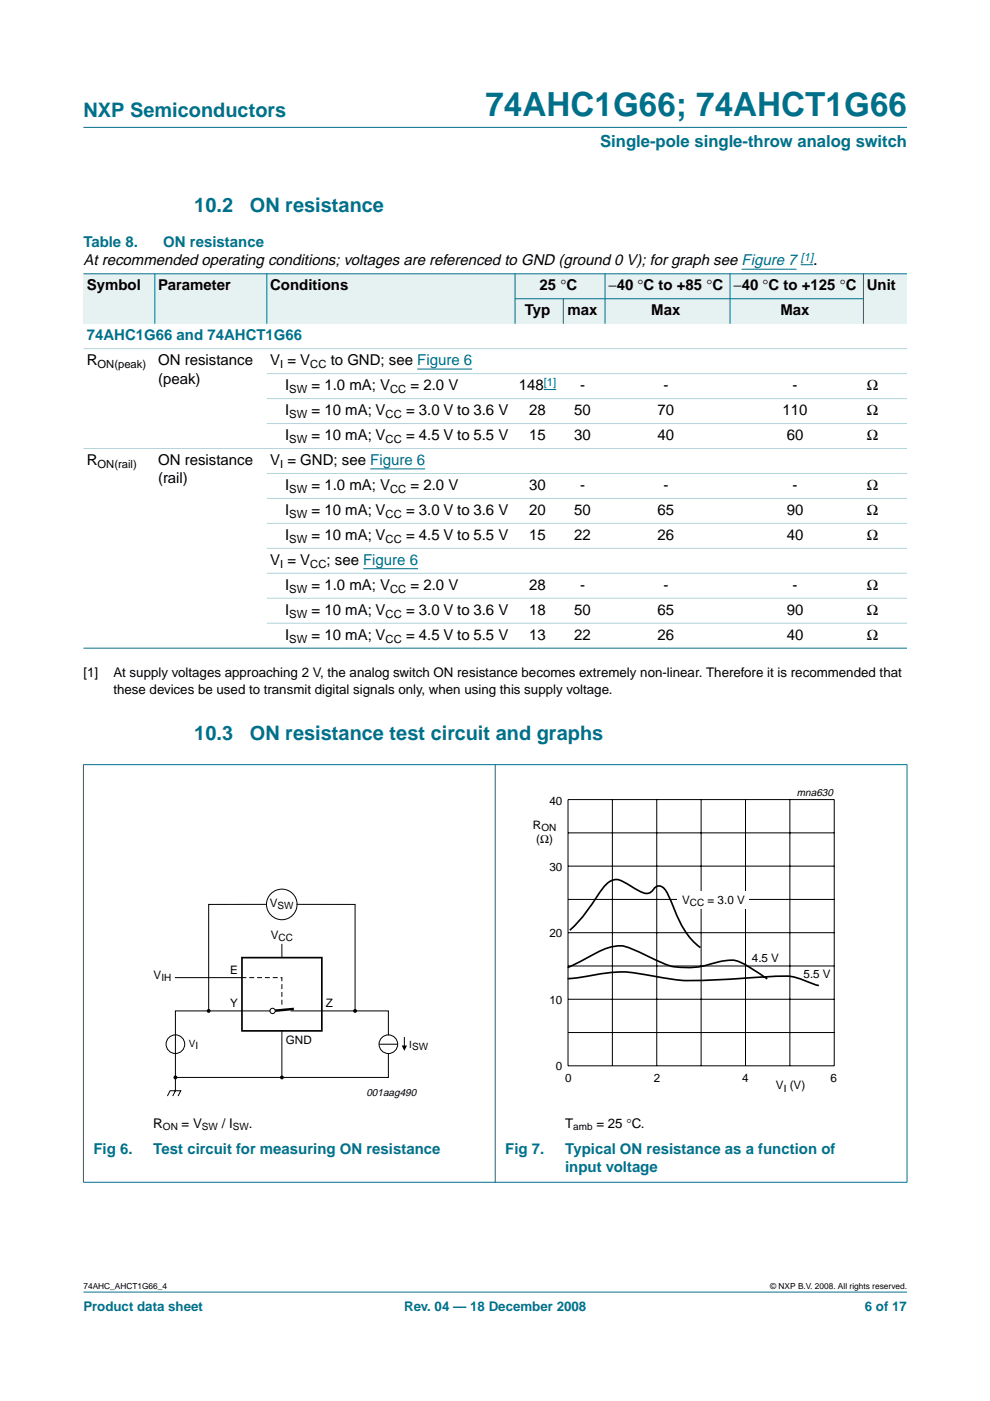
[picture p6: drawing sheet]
<svg xmlns="http://www.w3.org/2000/svg" width="210mm" height="297mm" viewBox="0 0 210 297" stroke-linecap="round" stroke-linejoin="round" font-family="sans-serif">
<defs><g id="words">
<text font-size="7.1" fill="#00708a" x="102.9" y="24.7">74AHC1G66; 74AHCT1G66</text>
<g font-size="4.2" fill="#00708a">
<text x="17.7" y="24.9">NXP Semiconductors</text>
<text x="41.2" y="45">10.2</text>
<text x="53" y="45">ON resistance</text>
<text x="41.2" y="156.8">10.3</text>
<text x="53" y="156.8">ON resistance test circuit and graphs</text>
</g>
<text font-size="3.5" fill="#00708a" x="127.2" y="31.1">Single-pole single-throw analog switch</text>
<text font-size="3.5" x="172.4" y="56.3">.</text>
<g font-size="3.2" fill="#00708a">
<text x="17.7" y="52.4">Table 8.</text>
<text x="34.6" y="52.4">ON resistance</text>
<text x="18.4" y="72.2">74AHC1G66 and 74AHCT1G66</text>
<text x="19.8" y="244.7">Fig 6.</text>
<text x="32.5" y="244.7">Test circuit for measuring ON resistance</text>
<text x="107.1" y="244.7">Fig 7.</text>
<text x="119.8" y="244.7">Typical ON resistance as a function of</text>
<text x="119.8" y="248.5">input voltage</text>
</g>
<g font-size="3.2">
<text x="17.7" y="56.3">At recommended operating conditions; voltages are referenced to GND (ground 0 V); for graph see Figure 7</text>
<text x="18.4" y="61.6">Symbol</text>
<text x="33.5" y="61.6">Parameter</text>
<text x="57.3" y="61.6">Conditions</text>
<text x="114.4" y="61.6">25 °C</text>
<text x="129" y="61.6">−40 °C to +85 °C</text>
<text x="155.5" y="61.6">−40 °C to +125 °C</text>
<text x="183.8" y="61.6">Unit</text>
<text x="111.2" y="66.9">Typ</text>
<text x="120.3" y="66.9">max</text>
<text x="138.1" y="66.9">Max</text>
<text x="165.5" y="66.9">Max</text>
<text x="18.4" y="77.5">R</text>
<text x="33.5" y="77.5">ON resistance</text>
<text x="57.3" y="77.5">V = V</text>
<text x="70.1" y="77.5">to GND; see Figure 6</text>
<text x="33.5" y="81.3">(peak)</text>
<text x="60.5" y="82.7">I</text>
<text x="66.1" y="82.7">= 1.0 mA; V</text>
<text x="87.1" y="82.7">= 2.0 V</text>
<text x="110" y="82.7">148</text>
<text x="123" y="82.7">-</text>
<text x="140.7" y="82.7">-</text>
<text x="168.1" y="82.7">-</text>
<text x="183.8" y="82.7">Ω</text>
<text x="60.5" y="88">I</text>
<text x="66.1" y="88">= 10 mA; V</text>
<text x="86.1" y="88">= 3.0 V to 3.6 V</text>
<text x="112.2" y="88">28</text>
<text x="121.7" y="88">50</text>
<text x="139.4" y="88">70</text>
<text x="165.9" y="88">110</text>
<text x="183.8" y="88">Ω</text>
<text x="60.5" y="93.3">I</text>
<text x="66.1" y="93.3">= 10 mA; V</text>
<text x="86.1" y="93.3">= 4.5 V to 5.5 V</text>
<text x="112.2" y="93.3">15</text>
<text x="121.7" y="93.3">30</text>
<text x="139.4" y="93.3">40</text>
<text x="166.8" y="93.3">60</text>
<text x="183.8" y="93.3">Ω</text>
<text x="18.4" y="98.6">R</text>
<text x="33.5" y="98.6">ON resistance</text>
<text x="57.3" y="98.6">V = GND; see Figure 6</text>
<text x="33.5" y="102.5">(rail)</text>
<text x="60.5" y="103.9">I</text>
<text x="66.1" y="103.9">= 1.0 mA; V</text>
<text x="87.1" y="103.9">= 2.0 V</text>
<text x="112.2" y="103.9">30</text>
<text x="123" y="103.9">-</text>
<text x="140.7" y="103.9">-</text>
<text x="168" y="103.9">-</text>
<text x="183.8" y="103.9">Ω</text>
<text x="60.5" y="109.2">I</text>
<text x="66.1" y="109.2">= 10 mA; V</text>
<text x="86.1" y="109.2">= 3.0 V to 3.6 V</text>
<text x="112.2" y="109.2">20</text>
<text x="121.7" y="109.2">50</text>
<text x="139.4" y="109.2">65</text>
<text x="166.8" y="109.2">90</text>
<text x="183.8" y="109.2">Ω</text>
<text x="57.3" y="119.8">V = V</text>
<text x="60.5" y="114.5">I</text>
<text x="66.1" y="114.5">= 10 mA; V</text>
<text x="69.2" y="119.8">; see Figure 6</text>
<text x="86.1" y="114.5">= 4.5 V to 5.5 V</text>
<text x="112.2" y="114.5">15</text>
<text x="121.7" y="114.5">22</text>
<text x="139.4" y="114.5">26</text>
<text x="166.8" y="114.5">40</text>
<text x="183.8" y="114.5">Ω</text>
<text x="60.5" y="125.1">I</text>
<text x="66.1" y="125.1">= 1.0 mA; V</text>
<text x="87.1" y="125.1">= 2.0 V</text>
<text x="112.2" y="125.1">28</text>
<text x="123" y="125.1">-</text>
<text x="140.7" y="125.1">-</text>
<text x="168" y="125.1">-</text>
<text x="183.8" y="125.1">Ω</text>
<text x="60.5" y="130.4">I</text>
<text x="66.1" y="130.4">= 10 mA; V</text>
<text x="86.1" y="130.4">= 3.0 V to 3.6 V</text>
<text x="112.2" y="130.4">18</text>
<text x="121.7" y="130.4">50</text>
<text x="139.4" y="130.4">65</text>
<text x="166.8" y="130.4">90</text>
<text x="183.8" y="130.4">Ω</text>
<text x="60.5" y="135.7">I</text>
<text x="66.1" y="135.7">= 10 mA; V</text>
<text x="86.1" y="135.7">= 4.5 V to 5.5 V</text>
<text x="112.2" y="135.7">13</text>
<text x="121.7" y="135.7">22</text>
<text x="139.4" y="135.7">26</text>
<text x="166.8" y="135.7">40</text>
<text x="183.8" y="135.7">Ω</text>
</g>
<g font-size="2.8">
<text x="17.7" y="143.5">[1]</text>
<text x="24" y="143.5">At supply voltages approaching 2 V, the analog switch ON resistance becomes extremely non-linear. Therefore it is recommended that</text>
<text x="24" y="147.1">these devices be used to transmit digital signals only, when using this supply voltage.</text>
<text x="32.5" y="239.1">R</text>
<text x="38.5" y="239.1">= V</text>
<text x="47" y="239.1">/ I</text>
<text x="52.8" y="239.1">.</text>
<text x="119.8" y="239.1">T</text>
<text x="126.4" y="239.1">= 25 °C.</text>
</g>
<g font-size="2.8" fill="#00708a">
<text x="17.7" y="278">Product data sheet</text>
<text x="85.7" y="278">Rev. 04 — 18 December 2008</text>
<text x="183.4" y="278">6 of 17</text>
</g>
<g font-size="2.5">
<text x="116.5" y="170.6">40</text>
<text x="113" y="175.8">R</text>
<text x="113.7" y="178.8">(Ω)</text>
<text x="116.5" y="184.7">30</text>
<text x="144.6" y="191.6">V</text>
<text x="150" y="191.6">= 3.0 V</text>
<text x="57.2" y="192.3">V</text>
<text x="57.4" y="199.1">V</text>
<text x="116.5" y="198.7">20</text>
<text x="159.4" y="203.9">4.5 V</text>
<text x="32.6" y="207.6">V</text>
<text x="48.8" y="206.4">E</text>
<text x="170.4" y="207.3">5.5 V</text>
<text x="48.8" y="213.5">Y</text>
<text x="69.1" y="213.5">Z</text>
<text x="116.5" y="212.8">10</text>
<text x="60.6" y="221.4">GND</text>
<text x="117.9" y="226.8">0</text>
<text x="119.9" y="229.3">0</text>
<text x="138.6" y="229.3">2</text>
<text x="157.3" y="229.3">4</text>
<text x="164.5" y="230.9">V (V)</text>
<text x="176.1" y="229.3">6</text>
</g>
<g font-size="2.4" fill="#00f">
<text x="169.8" y="55.3">[1]</text>
<text x="115.3" y="81.8">[1]</text>
</g>
<g font-size="2.4">
<text x="20.7" y="78">ON(peak)</text>
<text x="59.4" y="78">I</text>
<text x="61.3" y="83.3">SW</text>
<text x="65.8" y="78">CC</text>
<text x="82.7" y="83.3">CC</text>
<text x="61.3" y="88.6">SW</text>
<text x="81.8" y="88.6">CC</text>
<text x="61.3" y="93.9">SW</text>
<text x="81.8" y="93.9">CC</text>
<text x="20.7" y="99.2">ON(rail)</text>
<text x="59.4" y="99.2">I</text>
<text x="61.3" y="104.5">SW</text>
<text x="82.7" y="104.5">CC</text>
<text x="61.3" y="109.8">SW</text>
<text x="81.8" y="109.8">CC</text>
<text x="61.3" y="115.1">SW</text>
<text x="81.8" y="115.1">CC</text>
<text x="59.4" y="120.4">I</text>
<text x="61.3" y="125.6">SW</text>
<text x="65.8" y="120.4">CC</text>
<text x="82.7" y="125.6">CC</text>
<text x="61.3" y="130.9">SW</text>
<text x="81.8" y="130.9">CC</text>
<text x="61.3" y="136.2">SW</text>
<text x="81.8" y="136.2">CC</text>
</g>
<g font-size="2.2">
<text x="169" y="168.7">mna630</text>
<text x="77.7" y="232.4">001aag490</text>
</g>
<g font-size="2.1">
<text x="114.8" y="176.3">ON</text>
<text x="58.9" y="192.8">SW</text>
<text x="146.3" y="192.1">CC</text>
<text x="59.1" y="199.6">CC</text>
<text x="34.2" y="208.1">IH</text>
<text x="40" y="222">VI</text>
<text x="86.8" y="222.2">ISW</text>
<text x="166.2" y="231.4">I</text>
<text x="34.5" y="239.7">ON</text>
<text x="42.8" y="239.7">SW</text>
<text x="49.4" y="239.7">SW</text>
<text x="121.5" y="239.7">amb</text>
</g>
<g font-size="1.8">
<text x="17.7" y="273.4">74AHC_AHCT1G66_4</text>
<text x="163.3" y="273.4">© NXP B.V. 2008. All rights reserved.</text>
</g>
</g></defs>
<g fill="#00708a" stroke="#00708a" stroke-width=".21">
<path d="M17.7 273.9h174.6z"/>
<path d="M17.7 27h174.6z"/>
</g>
<path d="M157.2 57.1h11.7M169.8 56.1h2.6" fill="none" stroke="#00f" stroke-width=".21"/>
<g fill="#e6f2f2">
<path d="M17.7 58h15.1v10.6h-15.1z" fill-rule="evenodd"/>
<path d="M32.8 58h23.8v10.6h-23.8z" fill-rule="evenodd"/>
<path d="M56.6 58h52.6v10.6h-52.6z" fill-rule="evenodd"/>
<path d="M109.2 58h19.1v5.3h-19.1z" fill-rule="evenodd"/>
<path d="M128.3 58h26.5v5.3h-26.5z" fill-rule="evenodd"/>
<path d="M154.8 58h28.3v5.3h-28.3z" fill-rule="evenodd"/>
<path d="M183.1 58h9.2v10.6h-9.2z" fill-rule="evenodd"/>
<path d="M109.2 63.3h10.2v5.3h-10.2z" fill-rule="evenodd"/>
<path d="M119.4 63.3h8.9v5.3h-8.9z" fill-rule="evenodd"/>
<path d="M128.3 63.3h26.5v5.3h-26.5z" fill-rule="evenodd"/>
<path d="M154.8 63.3h28.3v5.3h-28.3z" fill-rule="evenodd"/>
</g>
<path d="M88.5 78.2h11.6M78.5 99.4h11.6M115.3 82.6h2.6M77 120.6h11.6" fill="none" stroke="#00f" stroke-width=".21"/>
<g fill="#00708a" stroke="#00708a" stroke-width=".21">
<path d="M32.8 58v10.6z"/>
<path d="M56.6 58v10.6z"/>
<path d="M109.2 58v10.6z"/>
<path d="M119.4 63.3v5.3z"/>
<path d="M128.3 58v10.6z"/>
<path d="M154.8 58v10.6z"/>
<path d="M183.1 58v10.6z"/>
<path d="M17.7 58h174.6z"/>
<path d="M109.2 63.3h73.9z"/>
<path d="M17.7 137.4h174.6z"/>
<path d="M17.7 162.2v88.4z"/>
<path d="M105 162.1v88.6z"/>
<path d="M192.3 162.2v88.4z"/>
<path d="M17.6 162.1h174.8z"/>
<path d="M17.6 250.7h174.8z"/>
</g>
<g fill="#b3d4db" stroke="#b3d4db" stroke-width=".21">
<path d="M17.7 73.9h174.6z"/>
<path d="M56.6 79.2h135.7z"/>
<path d="M56.6 84.5h135.7z"/>
<path d="M56.6 89.8h135.7z"/>
<path d="M17.7 95.1h174.6z"/>
<path d="M56.6 100.4h135.7z"/>
<path d="M56.6 105.7h135.7z"/>
<path d="M56.6 111h135.7z"/>
<path d="M56.6 116.3h135.7z"/>
<path d="M56.6 121.5h135.7z"/>
<path d="M56.6 126.8h135.7z"/>
<path d="M56.6 132.1h135.7z"/>
</g>
<g fill="none" stroke="#000" stroke-width=".21">
<path d="M37.2 207.3h14.1M51.3 214.3h-14.1v14.1h45.1v-5M59.8 200.2v2.8M59.8 218.6v9.8M68.2 214.3h14.1v5.1M35.5 232.4l.6-1.1h2.2l-.5 1.1M37.2 228.4v2.9l-.6 1.1"/>
<circle cx="37.2" cy="221.4" r="1.98"/>
</g>
<g fill="#000" stroke="#000" stroke-width=".25">
<circle cx="44.2" cy="214.3" r=".28"/>
<circle cx="75.3" cy="214.3" r=".28"/>
<circle cx="37.2" cy="228.4" r=".28"/>
<circle cx="59.8" cy="228.4" r=".28"/>
</g>
<path d="M51.3 203h16.9v15.6h-16.9z" fill="none" stroke="#000" stroke-width=".35"/>
<path d="M51.3 207.3h8.5v6.2" fill="none" stroke="#000" stroke-width=".21" stroke-dasharray=".8"/>
<path d="M62.3 213.9l-4.5 .4" fill="none" stroke="#000" stroke-width=".53"/>
<circle cx="57.8" cy="214.3" r=".56" fill="#fff" stroke="#000" stroke-width=".21"/>
<g fill="none" stroke="#000" stroke-width=".21">
<path d="M120.4 169.5h56.5v56.5h-56.5zM120.4 176.6h56.5M129.8 169.5v56.5M139.2 169.5v56.5M148.7 169.5v56.5M158.1 169.5v56.5M167.5 169.5v56.5M56.5 191.7l-12.3 .1v22.5M63 191.7l12.3 .1v22.5M120.4 197.8h56.5M120.4 183.6h56.5M120.4 190.7h56.5"/>
<path d="M51.3 214.3h5.9M61.7 214.3h6.5M85.7 220v2.1M120.4 204.8h56.5M120.4 211.9h56.5M120.4 218.9h56.5"/>
<circle cx="59.8" cy="191.8" r="3.2"/>
<circle cx="82.3" cy="221.4" r="1.98"/>
</g>
<path d="M80.4 221.4h3.9z" fill="#000" stroke="#000" stroke-width=".21"/>
<path d="M85.2 221.7h1.1l-.6 1.1z" fill="#000"/>
<path d="M120.8 197.2a44.4 44.4 0 0 0 6.8-8.6 4.3 4.3 0 0 1 3.2-2.1l1.2 .3 3 1.8a3.1 3.1 0 0 0 3 .6l.6-.6a1.38 1.38 0 0 1 1.2-.8 1.38 1.38 0 0 1 1.3 .9l.8 1.6 1.5 3.4a16.2 16.2 0 0 0 5.1 7.2M120.3 205.1l1.4-.6a44.5 44.5 0 0 1 8-3.8 5.9 5.9 0 0 1 4.6 .6 59 59 0 0 0 8.5 3.7 19 19 0 0 0 9.5-1.1 6.7 6.7 0 0 1 6.2 .9l4.2 2.7M120.3 207.5l3.1-.3a36.1 36.1 0 0 1 10.5-1l3.5 .6a46.4 46.4 0 0 0 15.5 .9l11.4-.7a12.8 12.8 0 0 1 7.5 1.4l1.8 .6" fill="none" stroke="#000" stroke-width=".35"/>
<path d="M143.6 189.1h15.1v3.6h-15.1z" fill-rule="evenodd" fill="#fff"/>
<path d="M107.7 166.7h81.9v66.3h-81.9z" fill="none" stroke="#fff" stroke-width=".21"/>
<use href="#words"/>
</svg>
